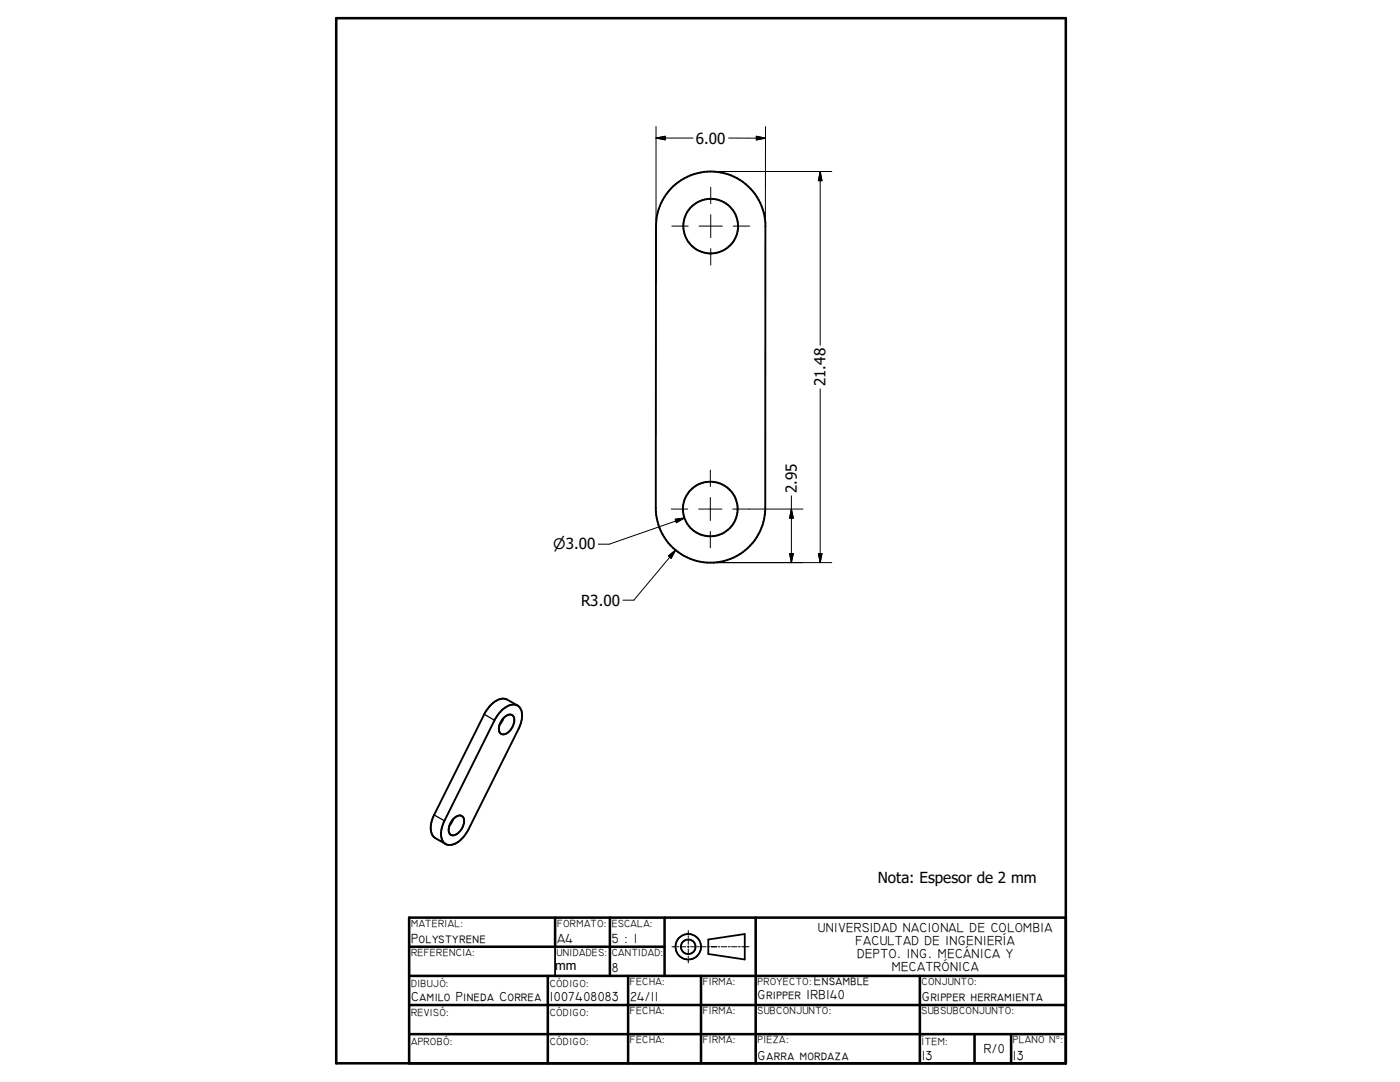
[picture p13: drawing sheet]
<svg xmlns="http://www.w3.org/2000/svg" width="279mm" height="216mm" viewBox="0 0 279 216" stroke-linecap="round" stroke-linejoin="round" font-family="sans-serif">
<defs><g id="words">
<g font-size="3">
<text x="138.9" y="28.7">6.00</text>
<text x="164.8" y="77" transform="rotate(-90 164.8 77)">21.48</text>
<text x="159" y="98.3" transform="rotate(-90 159 98.3)">2.95</text>
<text x="116" y="120.9">R3.00</text>
<text x="175.2" y="176.1">Nota: Espesor de 2 mm</text>
</g>
<text font-size="2.9" x="110.4" y="109.6">n3.00</text>
<g font-size="2.7">
<text x="82" y="188.2">Polystyrene</text>
<text x="111.2" y="188.2">A4</text>
<text x="122.1" y="188.2">5 : 1</text>
</g>
<g font-size="2.6">
<text x="163.2" y="185.9">UNIVERSIDAD NACIONAL DE COLOMBIA</text>
<text x="170.7" y="188.5">FACULTAD DE INGENIERÍA</text>
<text x="171.1" y="191.1">DEPTO. ING. MECÁNICA Y</text>
<text x="122.1" y="194">8</text>
<text x="162.4" y="196.6">Ensamble</text>
<text x="178" y="193.7">MECATRÓNICA</text>
<text x="82" y="199.8">Camilo Pineda Correa</text>
<text x="109.7" y="199.8">1007408083</text>
<text x="125.7" y="199.8">24/11</text>
<text x="151.2" y="199.4">Gripper IRB140</text>
<text x="183.9" y="199.8">Gripper herramienta</text>
<text x="151.2" y="211.4">Garra mordaza</text>
<text x="183.9" y="211.4">13</text>
<text x="196.3" y="210.2">R/0</text>
<text x="202.1" y="211.4">13</text>
</g>
<text font-size="2.5" x="110.8" y="193.5">mm</text>
<g font-size="2.1">
<text x="82" y="184.9">MATERIAL:</text>
<text x="111.2" y="184.9">FORMATO:</text>
<text x="122.1" y="184.9">ESCALA:</text>
<text x="82" y="190.7">REFERENCIA:</text>
<text x="111" y="190.8">UNIDADES:</text>
<text x="122.1" y="190.7">CANTIDAD:</text>
<text x="82" y="197">DIBUJÓ:</text>
<text x="109.7" y="197">CÓDIGO:</text>
<text x="125.7" y="196.5">FECHA:</text>
<text x="140.2" y="196.5">FIRMA:</text>
<text x="151.2" y="196.5">PROYECTO:</text>
<text x="183.9" y="196.5">CONJUNTO:</text>
<text x="82" y="202.8">REVISÓ:</text>
<text x="109.7" y="202.8">CÓDIGO:</text>
<text x="125.7" y="202.4">FECHA:</text>
<text x="140.2" y="202.4">FIRMA:</text>
<text x="151.2" y="202.4">SUBCONJUNTO:</text>
<text x="183.9" y="202.4">SUBSUBCONJUNTO:</text>
<text x="82" y="208.6">APROBÓ:</text>
<text x="109.7" y="208.6">CÓDIGO:</text>
<text x="125.7" y="208.2">FECHA:</text>
<text x="140.2" y="208.2">FIRMA:</text>
<text x="151.2" y="208.2">PIEZA:</text>
<text x="183.9" y="208.6">ÍTEM:</text>
<text x="202.1" y="208.2">PLANO N°:</text>
</g>
</g></defs>
<g fill="none" stroke="#000" stroke-width=".38">
<path d="M133.9 37.7a10.9 10.9 0 0 1 12-2.7 10.9 10.9 0 0 1 6.8 10.1v56.3a10.9 10.9 0 0 1-10.9 10.9 10.9 10.9 0 0 1-10.9-10.9v-56.3a10.9 10.9 0 0 1 3-7.4zM100.2 141.7a2.67 2.67 0 0 1 3.3-.8 3.9 3.9 0 0 1 0 4.5l-10 20.1a5 5 0 0 1-3.8 3.1 1.97 1.97 0 0 1-1.7-2.5l.2-1.2 .5-1.1 10-20.1 .7-1.1zM100.5 143.3l-.8 1.3M100.6 143.2a1.18 1.18 0 0 1 1.8-.3 2.8 2.8 0 0 1-2.1 3.6 1.27 1.27 0 0 1-.6-1.8zM103.3 140.8l-2.1-1.2a2.84 2.84 0 0 0-3.3 1.2l-1.3 1.7-10 20.1a3.8 3.8 0 0 0 .1 4.5l2.2 1.3M90.4 163.5l-.7 1.2M90.4 163.5l-.7 1.3M90.4 163.5a1.3 1.3 0 0 1 2.1-.4 2.82 2.82 0 0 1-2.3 3.6 1.34 1.34 0 0 1-.5-1.9"/>
<circle cx="141.8" cy="45.1" r="5.5"/>
<circle cx="141.7" cy="101.6" r="5.5"/>
</g>
<path d="M96.6 142.5l2.1 1.2M86.6 162.6l2.1 1.2" fill="none" stroke="#000" stroke-width=".25"/>
<g fill="none" stroke="#000" stroke-width=".51">
<path d="M67.1 3.6h145.6v208.6h-145.6zM81.7 194.7h131M81.7 188.9h50.9M109.3 194.7v17.5M110.8 183.1v5.8M121.7 183.1v11.6M125.4 194.7v17.5M132.6 183.1v11.6M139.9 194.7v17.5M150.8 183.1v29.1M183.6 194.7v17.5M212.7 183.1h-131v29.1"/>
<path d="M81.7 200.5h131M81.7 206.4h131M194.5 206.4v5.8M201.8 206.4v5.8"/>
</g>
<g fill="none" stroke="#000" stroke-width=".36">
<path d="M110.8 188.9v5.8M141.4 187.5l7.2-1.1v5.1l-7.2-1.1z"/>
<circle cx="137.3" cy="188.9" r="2.55"/>
<circle cx="137.4" cy="188.9" r="1.45"/>
</g>
<g fill="none" stroke="#000" stroke-width=".2">
<path d="M130.9 27.5h7.4M130.9 27.5l1.9-.3v.7zM130.9 25.2v18.7M141.8 37.4v3.2M143 34.2h23M145.4 27.5l7.4 .1M150.9 27.2l1.9 .4-1.9 .3zM152.8 25.3l-.1 18.7M163.7 34.2v34.7M163.7 34.2l.3 1.9h-.7zM134.1 45.1h3.2M139.5 45.1h4.7"/>
<path d="M141.8 42.8v4.6M141.8 49.6v3.3M146.3 45.1h3.3M163.7 77.6v34.7M141.8 93.8v3.3M141.8 99.3v4.6M157.9 98.9v13.4M133.4 110.9l1.4-1.1-.8 1.6zM134 101.6h3.3M134.8 103.6l1.8-.2-1.6 .9zM134.8 109.8l-8.3 10h-2.2M136.6 103.4l-15 5.2h-2.2"/>
<path d="M139.4 101.6h4.7M141.8 106v3.3M143 112.3h23M146.2 101.6h14.1M157.6 110.5h.7l-.4 1.8zM157.9 101.6l.4 1.8h-.7zM163.3 110.5h.7l-.3 1.8zM134.1 188.9h.7M135.1 188.9h.4M135.8 188.9h1.1M137.2 188.9h.3M137.4 185.7v.7"/>
<path d="M137.4 186.7v.4M137.4 187.4v1M137.4 188.7v.4M137.4 189.4v1.1M137.4 190.8v.3M137.4 191.4v.7M137.8 188.9h1.1M139.2 188.9h.4M139.9 188.9h1M141.3 188.9h.3M141.9 188.9h1.1M143.3 188.9h.3"/>
<path d="M143.9 188.9h1.1M145.3 188.9h.4M146 188.9h1.1M147.4 188.9h.3M148 188.9h1.5"/>
</g>
<path d="M130.9 27.5l1.9-.3v.7zM150.9 27.2l1.9 .4-1.9 .3zM163.7 34.2l.3 1.9h-.7zM133.4 110.9l1.4-1.1-.8 1.6zM134.8 103.6l1.8-.2-1.6 .9zM157.6 110.5h.7l-.4 1.8zM157.9 101.6l.4 1.8h-.7zM163.3 110.5h.7l-.3 1.8z" fill="#000" stroke="#000" stroke-width=".2"/>
<use href="#words"/>
</svg>
